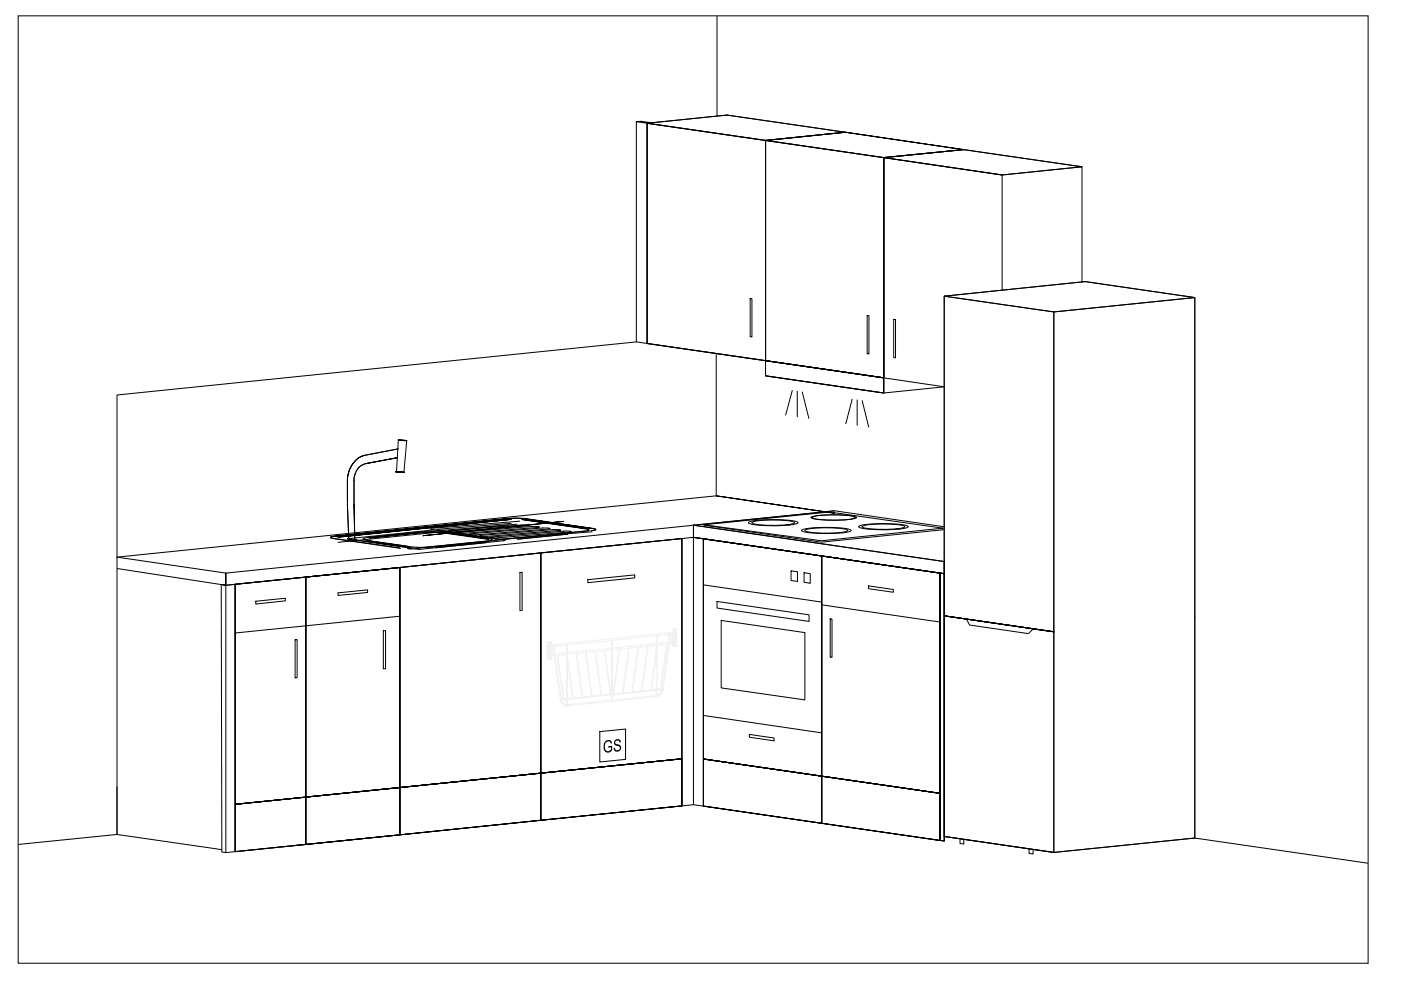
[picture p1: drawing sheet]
<svg xmlns="http://www.w3.org/2000/svg" width="297mm" height="210mm" viewBox="0 0 297 210" stroke-linecap="round" stroke-linejoin="round" font-family="sans-serif">
<defs><g id="words">
<text font-size="4" x="127.8" y="159.7" transform="rotate(-5 127.8 159.7)">GS</text>
</g></defs>
<!-- layer: 0 -->
<g fill="none" stroke="#000" stroke-width=".21">
<path d="M3.9 3.4h286.2v200.8h-286.2zM152 3.4v21.3M134.9 25.8l1-.1 2.3 .3-1 .1-2.3-.3v46.7l2.3 .3M134.9 72.5l-110.1 11.2v34.4M151.8 74.9v30.2l25.2 3.7-25.2-3.7-127 13M187.4 80.1l12.8 1.9M24.8 118.1l23.1 3.4M144.6 114.2l2.4-.3v56.7M147 111.4v2.5l53.2 7.7v-2.5l-53.2-7.7v2.5M147 113.9l2.1 .3v56.7l-2.1-.3-2.4 .3M147 113.9l53.2 7.7M177 108.3l-30 3.1 53.2 7.7v2.5"/>
<path d="M177 108.3l-129.1 13.2M177 108.3l23.2 3.4M199.9 112v.3M24.8 120.5l23.1 3.6-1-.2 .1 56.8 .9 .1M47.9 121.5v2.6v-2.6M47.9 124.1l36.9-3.8v56.7l-22.4 2.3M49.9 123.9l-2 .2v56.7l2-.2M84.8 120.3l-20 2.1M199.3 121.5v56.7l.9 .1v-56.7v56.7l-.9-.1zM199.3 121.5l.9 .1M200.2 121.6l-.9-.1 .9 .1M24.8 176.9l-20.9 2.1"/>
<path d="M84.8 167l29.8-3.1v10l-29.8 3.1zM253.3 177.7l36.7 5.3"/>
</g>
<!-- layer: BASE -->
<g fill="none" stroke="#000" stroke-width=".21">
<path d="M75.3 97.7l.6-.6 1.4-.6a5.4 5.4 0 0 0-3.6 5.6 6 6 0 0 1 1.6-4.4zM77.5 98.3a3.6 3.6 0 0 0-2.4 3.6v5.1M84.2 97l-6.7 1.3 6.7-1.3M84.4 93.3l1.9 .1zM84.4 95.2l-7.1 1.3M85 93.4l-.6-.1 1.3 .1M71 113.6l38.1-3.8 2.4 .2 14.2 2-14.6-2-2.6-.1zM71.5 113.8l36.8-3.7-36.8 3.7M73.7 106.5v-4.4v5l.3 7.6M73.7 114.2l.8 .2M74.5 114.4h.1a.71 .71 0 0 1 1 .1M74.5 114.4l-.8 .1h1.9"/>
<path d="M75.2 114.6l-.1-7.6 .1 7.6M75.6 114.5l11.5 1.7M77.9 114.7l8.8 1.3v.1l-8.8-1.3M77.9 114.6l10.8 1.4h3.7l10.6-1.1M77.9 114.6l8.9 1.4-8.9-1.3M78.4 114l10.5-1.1-10.5 1.2zM78.4 113.9l10.6-1.1zM83.9 100l1.8 .1zM83.9 100l1.8 .2zM84 100l1.6 .2zM84.9 116.2l-14.8-2.2 .9-.4-.9 .3 .6 .3 14.2 2.1M87.1 116.2l1.1 .1"/>
<path d="M87.1 116.2l-.7 .1h1.8M88.2 116.3l.8 .2M88.3 116.2l36.6-3.7-36.7 3.8M88.9 112.9l3.8-.1 2 .2v.1l-1.6-.2zM91.2 112.2l15.9 2.4-18.1 1.9-.8-.2M92.9 112.5l-1.5-.1-17.7 1.8 .8 .2M94.6 112.9l8.9 1.4zM94.7 113l8.8 1.2v.2l-8.8-1.3zM103 114.9l-10.6 1.1M103 115.1l-10.5 .9M103.5 114.2l.9 .2a.65 .65 0 0 1-.9 .4l-.5 .1M103.5 114.2l-8.9-1.3a23.2 23.2 0 0 0-5.6-.1l-11.1 1.2a.78 .78 0 0 0-.9 .4l.9 .2"/>
<path d="M104.1 114.2h.1M107.4 114.1v.1M107.9 111.3l-36.2 3.7M108.4 111l-15.7 1.3 1.6 .1 15.3-1.3M110.2 110.5l-18.8 1.5M110.5 111.3l1.6 .1-.3 .1M110.6 111.3l-15.6 1.3 1.4 .1 15.5-1.2M110.7 110.1l14.2 2.1zM112.8 111.6l1.6 .1-.4 .1M112.9 111.6l-15.7 1.4 1.1 .1 15.8-1.3M115 111.9l1.6 .2-.3 .1M115.1 111.9l-15.7 1.4 1.7 .1 15.3-1.2"/>
<path d="M117.3 112.3l1.6 .1-.4 .1M117.3 112.3l-15.6 1.3 1.6 .1 15.3-1.2M119.5 112.6l1.6 .1-.3 .1M119.6 112.6l-15.7 1.3 1.3 .2 15.7-1.3M120.3 113.2l-10.6 1.1M120.4 113.3l-10.6 1M125.5 112.7l-18.8 1.6-1.5-.1M125.7 112.1l.6 .2-1 .2 1-.2-.1-.2zM125.7 112v.1M149.1 114.2l25.1 3.7v46.7l-25.1-3.7zM150.4 111.5l23.8 3.4 25.7-2.6M158.8 110.7a26 26 0 0 1 10.3 0l.1 .1a6.4 6.4 0 0 1-3.5 .6 25.3 25.3 0 0 1-6.9-.4l-.1-.2z"/>
<path d="M159.5 110.7a22.2 22.2 0 0 1 8.9 0l.1 .1a5.8 5.8 0 0 1-3.2 .6 19.8 19.8 0 0 1-5.8-.4l-.1-.2zM170 112.3a26 26 0 0 1 10.3 0l.2 .2a6.4 6.4 0 0 1-3.5 .6 25.3 25.3 0 0 1-6.9-.5l-.2-.1zM170.7 112.4a22.2 22.2 0 0 1 8.9-.1l.1 .2a5.8 5.8 0 0 1-3.2 .5 19.8 19.8 0 0 1-5.7-.4l-.2-.1zM172 109.6a25.1 25.1 0 0 1 9.5 0l.1 .1a6.5 6.5 0 0 1-3.4 .6 22.4 22.4 0 0 1-6.1-.4l-.2-.2zM172.3 109.6a22.2 22.2 0 0 1 8.9 0l.1 .1a5.8 5.8 0 0 1-3.2 .6 19.8 19.8 0 0 1-5.8-.4l-.1-.2zM175.9 108.6l-26.7 2.7 25 3.4 25.7-2.7M182.1 111.5a26 26 0 0 1 10.3 0l.2 .2a6.4 6.4 0 0 1-3.5 .6 25.3 25.3 0 0 1-6.9-.5l-.2-.1zM182.8 111.6a22.2 22.2 0 0 1 8.9-.1l.2 .2a5.8 5.8 0 0 1-3.3 .5 19.8 19.8 0 0 1-5.7-.4l-.1-.1zM84.8 120.3l29.8-3.1v46.7l-29.8 3.1zM110.2 121.4l.5-.1v8.1l-.5 .1zM149.1 124l25.1 3.6M152 127.5l19.5 2.9v1.4l-19.5-2.9z"/>
<path d="M152.9 131.5l17.7 2.6v14.3l-17.7-2.5zM167.7 121l1.4 .2v2.1l-1.4-.2zM170.5 121.4l1.3 .2v2.1l-1.3-.2zM149.1 151.7l25.1 3.7M158.9 155.7l5.2 .8v.6l-5.2-.8zM149.1 160.9l25.1 3.7v10l-25.1-3.7z"/>
</g>
<!-- layer: TOP - 600_1 -->
<g fill="none" stroke="#000" stroke-width=".21">
<path d="M137.2 26.1l16.9-1.7 25.1 3.6-16.9 1.8zM137.2 26.1l25.1 3.7v46.7l-25.1-3.7zM154.1 24.4l-16.9 1.7v46.7l25.1 3.7v-46.7l16.9-1.8M154.1 24.4l25.1 3.6M162.3 29.8l25.1 3.6v46.7l-25.1-3.6zM179.2 28l-16.9 1.8v46.7l25.1 3.6v-46.7l16.9-1.7M179.2 28l25.1 3.7-16.9 1.7-25.1-3.6 16.9-1.8 25.1 3.7M204.3 31.7l-16.9 1.7v46.7M204.3 31.7l25.1 3.7M212.5 37.1v24.4M229.4 59.8v-24.4l-16.9 1.7-25.1-3.7 16.9-1.7 25.1 3.7-16.9 1.7-25.1-3.7v46.7M200.2 62.8l29.9-3.1 23.2 3.4v67.8v-67.8l-29.9 3z"/>
<path d="M187.4 80.1v3.2l-25.1-3.6v-3.2v3.2l25.1 3.6 12.8-1.3M187.4 80.1l-25.1-3.6 25.1 3.6v3.2M24.8 118.1v58.8M114.6 117.2l30-3v46.7l-30 3zM119.5 110.5l-29.9 3.1 29.9-3.1M149.1 114.2l25.1 3.7-25.1-3.7v46.7l25.1 3.7v-46.7v46.7l-25.1-3.7zM174.2 117.9l25.1 3.6-25.1-3.6v46.7l25.1 3.6v-46.7v46.7l-25.1-3.6zM49.9 123.9l14.9-1.5v46.6l-14.9 1.5zM64.8 122.4l20-2.1-20 2.1v46.6l20-2v-46.7v46.7l-20 2zM84.8 120.3v46.7l29.8-3.1M84.8 120.3l29.8-3.1v46.7M84.8 120.3v46.7"/>
<path d="M200.2 130.6v-67.8l29.9-3.1 23.2 3.4-29.9 3v67.9M200.2 130.6v-67.8l23.2 3.3v67.9l-23.2-3.4 23.2 3.4M200.2 130.6v46.7l23.2 3.4 29.9-3v-46.8M200.2 130.6v46.7l23.2 3.4v-46.7M253.3 130.9v46.8l-29.9 3v-46.7l-23.2-3.4 23.2 3.4M24.8 166.9v10l22.2 3.2M49.9 170.5l14.9-1.5v10l-14.9 1.6zM64.8 169l20-2-20 2v10l20-2v-10v10l-20 2zM84.8 167l29.8-3.1-29.8 3.1v10l29.8-3.1v-10v10l-29.8 3.1zM114.6 163.9l30-3-30 3v10l30-3v-10v10l-30 3zM114.6 163.9l-29.8 3.1M149.1 160.9l25.1 3.7-25.1-3.7v10l25.1 3.7v-10v10l-25.1-3.7z"/>
<path d="M174.2 164.6l25.1 3.6-25.1-3.6v10l25.1 3.6v-10v10l-25.1-3.6zM200.2 177.3l23.2 3.4"/>
</g>
<!-- layer: 0 -->
<g fill="none" stroke="#f0f0f0" stroke-width=".21">
<path d="M116.2 138.9h.1M116.2 136.8h.1M116.2 137.1h.1M116.2 139.1h.1M116.2 136.5h.1M116.2 137.6l.2 .2M116.2 137.5h.1M116.2 138.5h.1M116.2 139.5h.1M116.2 137.2l-.2-.3v2.3l.2-.4M116.2 136.8v.1M116.2 139.6h.1"/>
<path d="M116.2 137.7h.1M116.2 136.3v.1M116.2 136.2v1.6h.2M116.2 136.2h.1M116.3 138.1h.1M116.3 138.1l-.1 .3M116.3 138.1l.1 1.7M116.3 139.8h.1M116.4 136.1v1.7M116.6 136.1h.1M116.6 137.8h.1M116.6 139.8h.1"/>
<path d="M116.6 138.1h.1M116.6 136.1l-.4 .1M116.6 137.8h-.2M116.6 136.1v1.7M116.6 138.1v1.7M116.7 136.1l.1 .7M116.7 136.1h.1M116.7 139.8h.1M116.7 138.1h.1M116.7 139.8h-.3M116.7 138.1l.1 .2M116.8 137.6v.1"/>
<path d="M116.8 138.8h.1M116.8 136.8h.1M116.8 137h.1M116.8 137.4h.1M116.8 137.4v.1M116.8 136.4h.1M116.8 139.5l-.1 .3M116.8 139.5h.1M116.8 138.4h.1M116.8 139h.1M116.8 137.3l.1-.2 .2 .1v1.4l-.2 .1-.1-.1M116.8 136.8v.6"/>
<path d="M116.8 138.8v-.7h-.6v1.6l.1 .1M116.8 137.4v.4h-.2M116.8 138.8v.7M116.8 137.6l-.1 .2M116.9 137.1h.1M117 137.1h.1M117.4 138.8v.2M117.4 139h.1M117.4 137h.1M117.5 138.7h.1M117.5 139h.2M117.5 137h.1"/>
<path d="M117.5 136.7h.1M117.5 139l1.3 9.4a1.34 1.34 0 0 0 1.4 1.3M117.5 138.7l-.1 .1M117.5 137v1.7M117.5 138.7l-.7 .1M117.5 136.7l-.7 .1M117.5 137h-.7M117.5 139h-.7M117.5 136.7l-.1 .1M117.6 138.7h.1M117.6 137h.1M117.6 138.7h-.1"/>
<path d="M117.6 137v1.7M117.7 137h-.1M117.7 139l1.3 9.4a1.09 1.09 0 0 0 1.1 1M118.2 139l1.2 9.2M118.2 139h-.5M118.2 139l1.3 9.2M120.1 136.8v1.6M120.1 138.8v9.3M120.1 138.4h.1M120.1 138.4l-2.4 .3M120.1 136.8l-2.4 .2M120.1 136.8h.1"/>
<path d="M120.3 138.4h.1M120.3 136.8h.1M120.3 139.2l1.2 8.8M120.3 138.8l-2.1 .2M120.3 136.8v1.6M120.3 138.8v9.5M122.1 138.6l-1.8 .2M122.1 138.6h.2M122.1 138.6l1.3 9.2M122.3 138.6l1.2 9.2M124.1 138.4l-1.8 .2M124.1 138.4h.1"/>
<path d="M124.1 138.4l1.3 9.2M124.2 138.4l1.3 9.2 1.9-.2M126.2 138.1l-2 .3M126.2 138.1h.1M126.2 138.1l1.2 9.3M126.2 138.1l1.3 9.3M128.1 138l-1.9 .1M128.1 138l1.3 9.2M128.2 137.9l1.4 9.3M128.2 137.9l-.1 .1M129.6 135.8v1.6M129.6 137.8v9.4"/>
<path d="M129.6 137.4h.1M129.6 135.8l-9.3 1M129.6 137.8h.2M129.6 137.8l-1.4 .1M129.6 137.4l-9.3 1M129.6 135.8h.1M129.8 135.8h.1M129.8 135.8v1.6M129.8 137.8v9.3M129.8 137.4h.1M131.3 137.6l-1.3 9.5h-.2M131.3 137.6l-1.5 .2"/>
<path d="M131.3 137.6h.1M131.4 137.6l-1.3 9.5M133.3 137.4l-1.9 .2M133.3 137.4l-1.3 9.5M133.3 137.4h.1M133.4 137.4l-1.3 9.5M135.3 137.2l-1.3 9.5-1.9 .2M135.3 137.2l-1.9 .2M135.3 137.2h.1M135.4 137.2l-1.3 9.5M137.3 137l-1.3 9.5-1.9 .2M137.3 137l-1.9 .2"/>
<path d="M137.4 137h-.1M137.4 137l-1.3 9.5M139.1 138.1l-1.1 8.2M139.1 134.8v1.7M139.1 136.8v9.4M139.1 136.8h.2M139.1 136.8l-1.7 .2M139.1 134.8l-9.3 1M139.1 134.8h.1M139.1 138.8l-1 7.5M139.1 136.5l-9.3 .9M139.3 136.8v9.6"/>
<path d="M139.3 136.4v.1M139.4 136.8l-.1 .5M139.4 136.8h-.1M141.3 136.6l-1.3 9.5M141.3 136.6h.1M141.3 136.6l-1.9 .2M141.4 136.6l-1.3 9.5M141.7 136.6l-1.2 9.5M141.7 136.6h-.3M141.8 134.5l-2.5 .3v1.6M141.8 134.5v1.7M141.9 136.2h.1"/>
<path d="M141.9 134.5h.1M141.9 136.2l-2.6 .2M141.9 136.5l-1.3 9.6a1.92 1.92 0 0 1-1.4 1.6M141.9 136.5h.1M142 136.5l-.3 .1M142 136.5h.1M142 134.2l-24.5 2.5-.1 .3M142 134.2v2M142 136.2v.3M142.6 134.2h.1M142.6 134.4h.1M142.6 133.7h.1"/>
<path d="M142.6 134.8h.1M142.6 136.2h.1M142.6 136.4h.1M142.6 134.4l-.8 .1M142.6 135.8h.1M142.6 136.8h.1M142.6 134.6v-.1l-.2 .1v1.4l.1 .1 .1-.2M142.6 134.1v.1M142.6 135.9v.9M142.6 136.8l.2 .3M142.6 134.9l.2 .2M142.6 134.2h-.6"/>
<path d="M142.6 136.2h-.6M142.6 136.4l-.6 .1M142.7 135h.1M142.7 135.5l-.1 .2M142.7 135.5h.1M142.7 137h.1M142.8 133.4h.1M142.8 133.4l-.2 .2v1.5h.2M142.8 135.1h.1M142.8 135.4h.1M142.8 137.1h.1M142.8 135.4l-.1 .1"/>
<path d="M142.9 133.4h-.1M142.9 133.4h.2M142.9 135.4h-.3v.5M142.9 135.1h.1M142.9 137.1h.2M142.9 133.4v1.7M142.9 135.4v1.7M143 135.4h.3v1.4M143 135.4h-.1M143 133.4v1.7M143 135.4v1.7M143 135.4h.1"/>
<path d="M143 135.1h.1M143.1 133.4l.2 .2v1.2l-.3 .3M143.1 133.4h.1M143.1 135.4l.2 .2M143.1 137h.1M143.1 135.4h.1M143.2 133.5h.1M143.2 137h.1M143.2 137l-.1 .1M143.3 134.1h.1M143.3 134.3h.1M143.3 134.7h.1"/>
<path d="M143.3 134.7v.1M143.3 133.7h.1M143.3 136.1h.1M143.3 136.4h.1M143.3 136.8h.1M143.3 135.7h.1M143.3 134.4l.2-.3v2.2l-.2-.3M143.3 134.8v.3h-.3M143.3 136.8v.1M143.3 136.9l-.1 .1M119.4 148.2h.1M119.4 148.2h-.4"/>
<path d="M119.5 148.2h.1M120.1 149.5l.1 .2M120.1 148.1l-.6 .1M120.1 148.3l-1.1 .1M120.1 148.1v1.3M120.1 149.4v.1M120.2 149.7h.1M120.3 149.6h.1M120.3 149.6l-.1 .1M120.3 149.5v.1M120.3 149.4h.1M120.3 148.3h.1"/>
<path d="M120.3 148.3v1.2M120.3 149.5h.1M120.3 140l1.1 8M121.4 148h.1M121.4 148l-1.1 .1M121.5 148h.1M123.4 147.8h.1M123.4 147.8l-1.9 .2M123.5 147.8h.1M125.4 147.6h.1M125.4 147.6l-1.9 .2M127.4 147.4h.1"/>
<path d="M127.6 147.4h.1M129.4 147.2l-1.9 .2M129.4 147.2h.1M129.6 148.5l.1 .2M129.6 148.4l-9.3 1M129.6 147.3l-9.3 1M129.6 147.2v1.2M129.6 148.4v.2M129.7 148.7h.1M129.8 148.4h.1M129.8 147.3h.1M129.8 147.1h.1"/>
<path d="M129.8 148.5h.1M129.8 148.4l-.1 .3M129.8 147.1v1.3M130.1 147.1h.1M132 146.9h.1M132 146.9l-1.9 .2M132.1 146.9h.1M134.1 146.7h.1M136.1 146.5h.1M138 146.3h.1M138 146.3l-1.9 .2M138.1 146.3h.1"/>
<path d="M139.1 147.5v.2h.2M139.1 147.5l-9.3 .9M139.1 146.2l-1 .1M139.1 146.4l-9.3 .9M139.1 146.2v1.3M139.2 147.7h.1M139.2 147.7l-19 2M139.3 147.7h.1M139.3 147.6v.1M139.3 146.4v1.2M139.3 147.5v.1M140 146.1h.1"/>
<path d="M140 146.1h-.7M140.1 146.1h.1M140.1 146.1h.4M140.4 146.2l-1.1 .2M140.5 146.1l-.2 .4a1.39 1.39 0 0 1-1 .9"/>
</g>
<!-- layer: DISHWASHER -->
<path d="M114.6 117.2l30-3v46.7l-30 3zM124.6 122.9l10-1v.6l-10 1zM127.2 155.1l5.4-.5v6.4l-5.4 .6zM114.6 163.9l30-3v10l-30 3z" fill="none" stroke="#000" stroke-width=".21"/>
<!-- layer: BOTTOM- 400_2 -->
<path d="M64.8 122.4l20-2.1v46.7l-20 2zM71.7 125.7l6.2-.6v.5l-6.2 .7zM81.3 133.7h.4v8.1h-.4zM84.8 130.7l-20 2M64.8 169l20-2v10l-20 2z" fill="none" stroke="#000" stroke-width=".21"/>
<!-- layer: BOTTOM - 300 -->
<path d="M49.9 123.9l14.9-1.5v56.6M49.9 123.9v56.7M54.2 127.5l6.3-.7v.6l-6.3 .7zM62.6 135.7l.4-.1v8.1h-.4zM64.8 122.4v46.6l-14.9 1.5v-46.6M64.8 132.7l-14.9 1.5M49.9 170.5l14.9-1.5v10l-14.9 1.6z" fill="none" stroke="#000" stroke-width=".21"/>
<!-- layer: BOTTOM - 600_2 -->
<path d="M174.2 117.9l25.1 3.6v46.7l-25.1-3.6zM174.2 128.2l25.1 3.7M176 131.2l.4 .1v8.1l-.4-.1zM184.1 124.2l5.3 .8v.6l-5.3-.8zM174.2 164.6l25.1 3.6v10l-25.1-3.6z" fill="none" stroke="#000" stroke-width=".21"/>
<!-- layer: REFRIGERATOR -->
<path d="M200.2 130.6l23.2 3.4M204.9 131.2l.7 1.3 12.4 1.8M219.1 133.3l-1 1M203.5 177.9v.9l.8 .2v-1M218.2 180v.9l.8 .2v-1" fill="none" stroke="#000" stroke-width=".21"/>
<!-- layer: TOP  - 600_4 -->
<path d="M137.2 26.1l25.1 3.7v46.7l-25.1-3.7z" fill="none" stroke="#000" stroke-width=".21"/>
<!-- layer: BOTTOM - 600_1 -->
<path d="M159 63.3h.4v8.1h-.4zM183.9 66.9h.3v8.1h-.3zM189.5 67.7h.4v8.2l-.4-.1z" fill="none" stroke="#000" stroke-width=".21"/>
<!-- layer: TOP - 600_3 -->
<path d="M212.5 37.1l-25.1-3.7v46.7" fill="none" stroke="#000" stroke-width=".21"/>
<!-- layer: ASPIRATOR -->
<path d="M162.3 29.8l25.1 3.6v46.7l-25.1-3.6zM162.3 76.5l25.1 3.6v3.2l-25.1-3.6zM84.5 93.3l-.4 6.7M86.2 93.4l-.6 6.7M168 82.8l-1.4 5.2M169 82.9v5.5M170.1 83.1l1.4 5.6M180.7 84.6l-1.4 5.2M181.7 84.8v5.4M182.8 84.9l1.4 5.7M149.2 111.3l1.2 .2M175.9 108.6l24 3.4" fill="none" stroke="#000" stroke-width=".21"/>
<use href="#words"/>
</svg>
